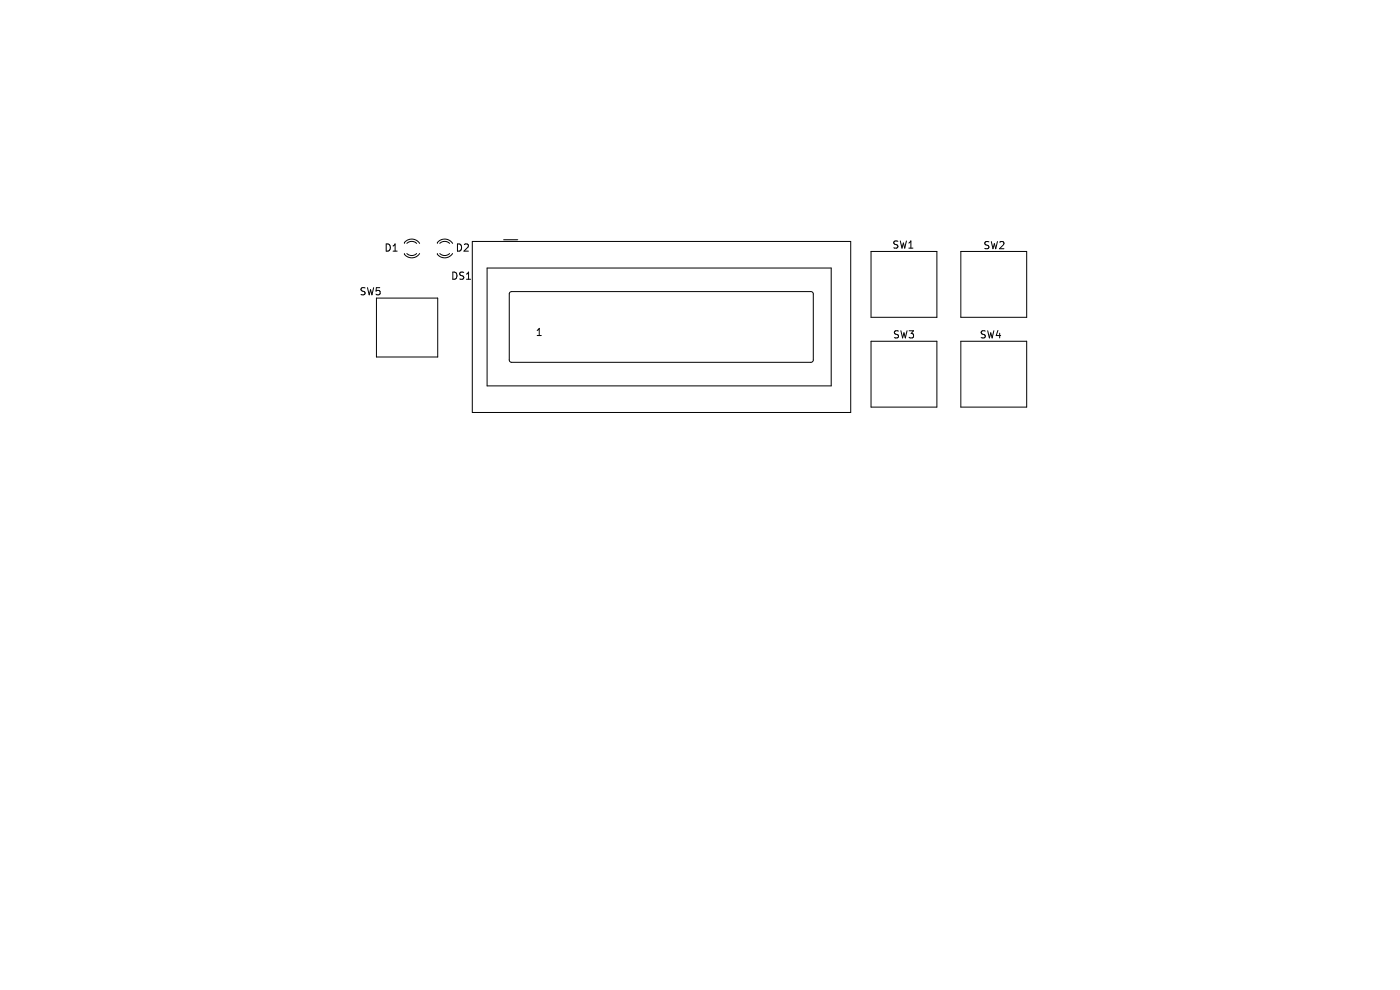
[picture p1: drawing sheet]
<svg xmlns="http://www.w3.org/2000/svg" width="297mm" height="210mm" viewBox="0 0 297 210" stroke-linecap="round" stroke-linejoin="round" font-family="sans-serif">
<defs><g id="words">
<g font-size="2.1">
<text x="81.4" y="53.6">D1</text>
<text x="96.5" y="53.6">D2</text>
<text x="189.2" y="53">SW1</text>
<text x="208.5" y="53.1">SW2</text>
<text x="95.6" y="59.6">DS1</text>
<text x="76.1" y="62.9">SW5</text>
<text x="113.5" y="71.4">1</text>
<text x="189.3" y="72.1">SW3</text>
<text x="207.7" y="72.1">SW4</text>
</g>
</g></defs>
<g fill="none" stroke="#000" stroke-width=".21">
<path d="M85.8 51.6a1.89 1.89 0 0 1 3.2 0M86.3 51.6a1.5 1.5 0 0 1 2.1 0M88.4 53.8a1.5 1.5 0 0 1-2.1 0M89 53.8a1.89 1.89 0 0 1-3.2 0M92.8 51.6a1.89 1.89 0 0 1 3.2 0M93.3 51.6a1.5 1.5 0 0 1 2.1 0M95.4 53.8a1.5 1.5 0 0 1-2.1 0M96 53.8a1.89 1.89 0 0 1-3.2 0M100.2 51.2h80.3v36.3h-80.3zM103.3 56.9h73v25h-73zM106.8 50.9h3M184.8 53.3h14v14h-14z"/>
<path d="M203.8 53.3h14v14h-14zM79.9 63.2h13v12.5h-13zM108.2 62l.3-.1h63.6l.3 .1 .1 .4v14.1l-.5 .4-63.6-.1-.4-.4v-14zM184.8 72.4h14v14h-14zM203.8 72.4h14v14h-14z"/>
</g>
<use href="#words"/>
</svg>
